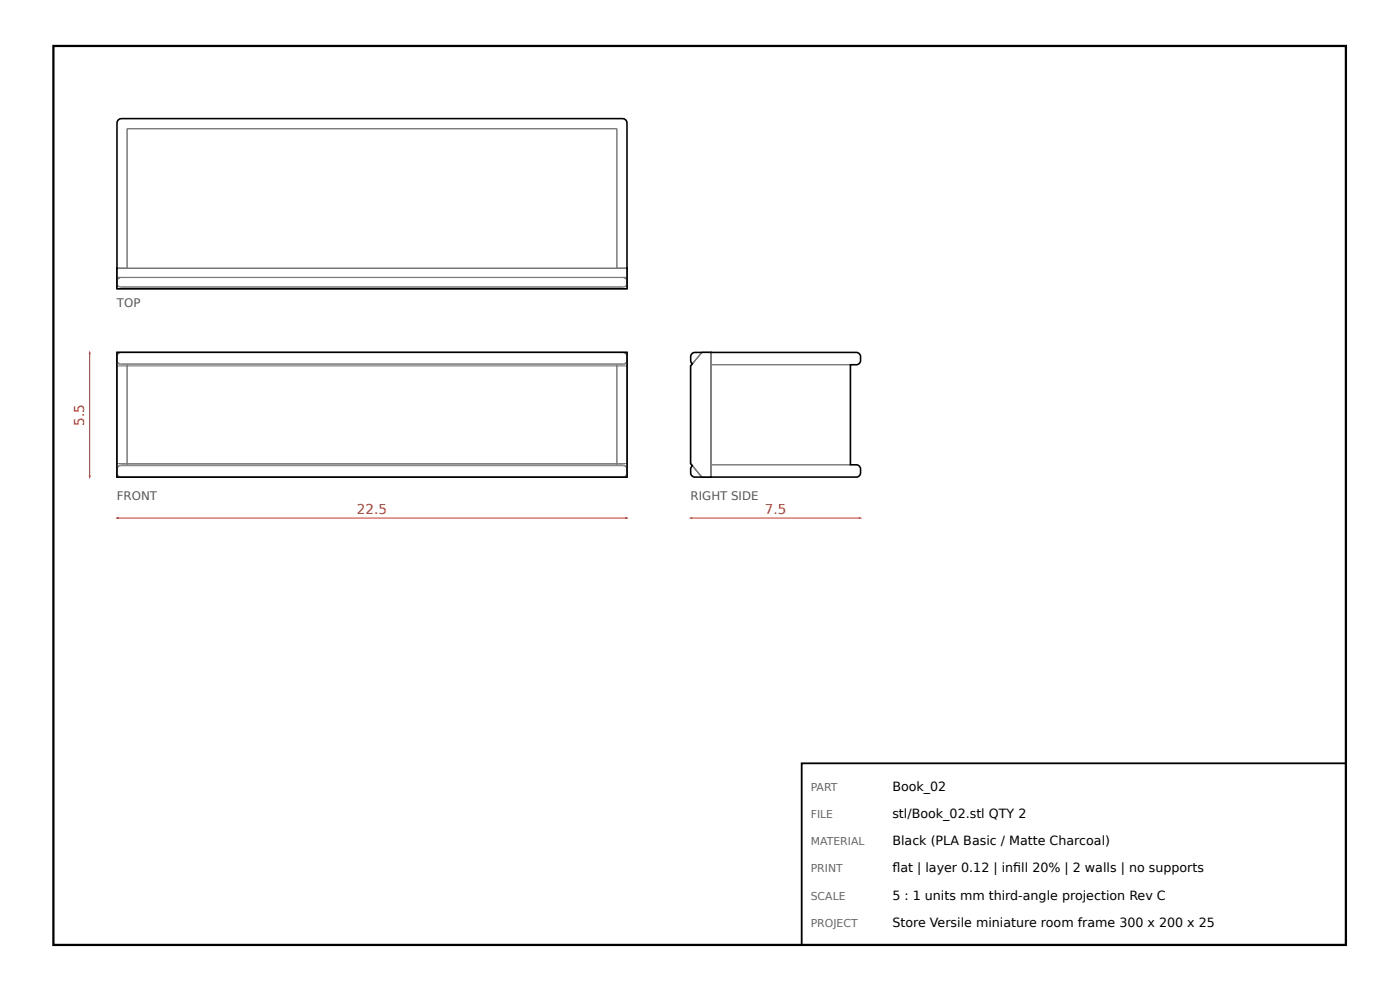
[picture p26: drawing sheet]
<svg xmlns="http://www.w3.org/2000/svg" width="297mm" height="210mm" viewBox="0 0 297 210" stroke-linecap="round" stroke-linejoin="round" font-family="sans-serif">
<defs><g id="words">
<g font-size="2.9" fill="#c0392b">
<text x="17.9" y="90.2" transform="rotate(-90 17.9 90.2)">5.5</text>
<text x="75.7" y="108.9">22.5</text>
<text x="162.2" y="108.9">7.5</text>
</g>
<g font-size="2.7">
<text x="189.3" y="167.6">Book_02</text>
<text x="189.3" y="173.4">stl/Book_02.stl QTY 2</text>
<text x="189.3" y="179.2">Black (PLA Basic / Matte Charcoal)</text>
<text x="189.3" y="184.9">fat | layer 0.12 | infll 20% | 2 walls | no supports</text>
<text x="189.3" y="184.9">l</text>
<text x="215" y="184.9">i</text>
<text x="189.3" y="190.7">5 : 1 units mm third-angle projection Rev C</text>
<text x="189.3" y="196.5">Store Versile miniature room frame 300 x 200 x 25</text>
</g>
<g font-size="2.5" fill="#555">
<text x="24.8" y="65.1">TOP</text>
<text x="24.8" y="106">FRONT</text>
<text x="146.5" y="106">RIGHT SIDE</text>
</g>
<g font-size="2.3" fill="#666">
<text x="172" y="167.6">PART</text>
<text x="172" y="173.4">FILE</text>
<text x="172" y="179.2">MATERIAL</text>
<text x="172" y="184.9">PRINT</text>
<text x="172" y="190.7">SCALE</text>
<text x="172" y="196.5">PROJECT</text>
</g>
</g></defs>
<path d="M11.3 9.7h274.2v190.6h-274.2z" fill="none" stroke="#000" stroke-width=".48"/>
<g fill="none" stroke="#777" stroke-width=".21">
<path d="M24.8 56.9h108.2v4.3h-108.2zM24.8 58.8h108.2M25.6 58.8l-.4 .2-.4 .5M27 56.9v-29.6h103.9v29.6M132.3 58.8l.3 .2 .4 .5M24.8 74.7h108.2v26.5h-108.2zM24.8 77.6h108.2M24.8 75.5l.4-.6 .4-.2h106.7l.3 .2 .4 .6M24.8 76.6l.2 .3 .6 .4h106.7l.3-.1 .4-.6M24.8 76.4v.2M24.8 60.3l.3 .4 .7 .1h106.3l.6-.1 .3-.4M24.8 76.6l.3 .3 .7 .2h106.3l.6-.2 .3-.3"/>
<path d="M27 77.3v21.2M130.9 77.3v21.2M133 76.4v.2M146.9 77.1h.1M148.3 75.5l-1.4 1.6M148.9 74.7l-.3 .4M148.9 74.7h1.9v26.5h-1.9l-2.4-2.9v-20.7zM150.8 77.3h29.6v21.2h-29.6M24.8 98.3h108.2M24.8 99.3l.4-.6 .4-.2h106.7l.3 .2 .4 .6M24.8 99.3l.4-.4 .6-.2h106.3l.5 .2 .4 .4M24.8 99.3v.1"/>
<path d="M133 99.3v.1M146.9 98.7h.1M146.9 98.7v.1M146.9 98.8l1.4 1.6M24.8 100.4l.2 .3 .6 .5h106.7l.3-.2 .4-.6M148.6 100.7l.3 .5"/>
</g>
<path d="M25.1 25.4l.7-.3h106.3a.95 .95 0 0 1 .9 1v35.1h-108.2v-35.1zM24.8 74.7h108.2v26.5h-108.2zM146.9 74.9l.4-.2h1.6h32.9a.94 .94 0 0 1 .8 .8v1.1a.85 .85 0 0 1-1 .7h-1.2v21.2h1.4l.4 .2 .4 .6v1.1a.85 .85 0 0 1-1 .8h-34.3a.94 .94 0 0 1-.8-.8v-1.1l.4-.6-.4-.4v-20.7l.4-.5-.4-.5v-1.1z" fill="none" stroke="#000" stroke-width=".34"/>
<path d="M24.8 109.8h108.2" fill="none" stroke="#c0392b" stroke-width=".21"/>
<g fill="#c0392b">
<path d="M24.4 109.8l.8-.2v.5z"/>
<path d="M132.7 109.6l.7 .2-.7 .3z"/>
</g>
<path d="M19 74.7v26.5" fill="none" stroke="#c0392b" stroke-width=".21"/>
<g fill="#c0392b">
<path d="M18.8 100.8h.5l-.3 .8z"/>
<path d="M19 74.3l.3 .8h-.5z"/>
</g>
<path d="M146.5 109.8h36.1" fill="none" stroke="#c0392b" stroke-width=".21"/>
<g fill="#c0392b">
<path d="M146.1 109.8l.8-.2v.5z"/>
<path d="M182.2 109.6l.8 .2-.8 .3z"/>
</g>
<path d="M170.1 161.8h115.4v38.5h-115.4z" fill="none" stroke="#000" stroke-width=".38"/>
<use href="#words"/>
</svg>
